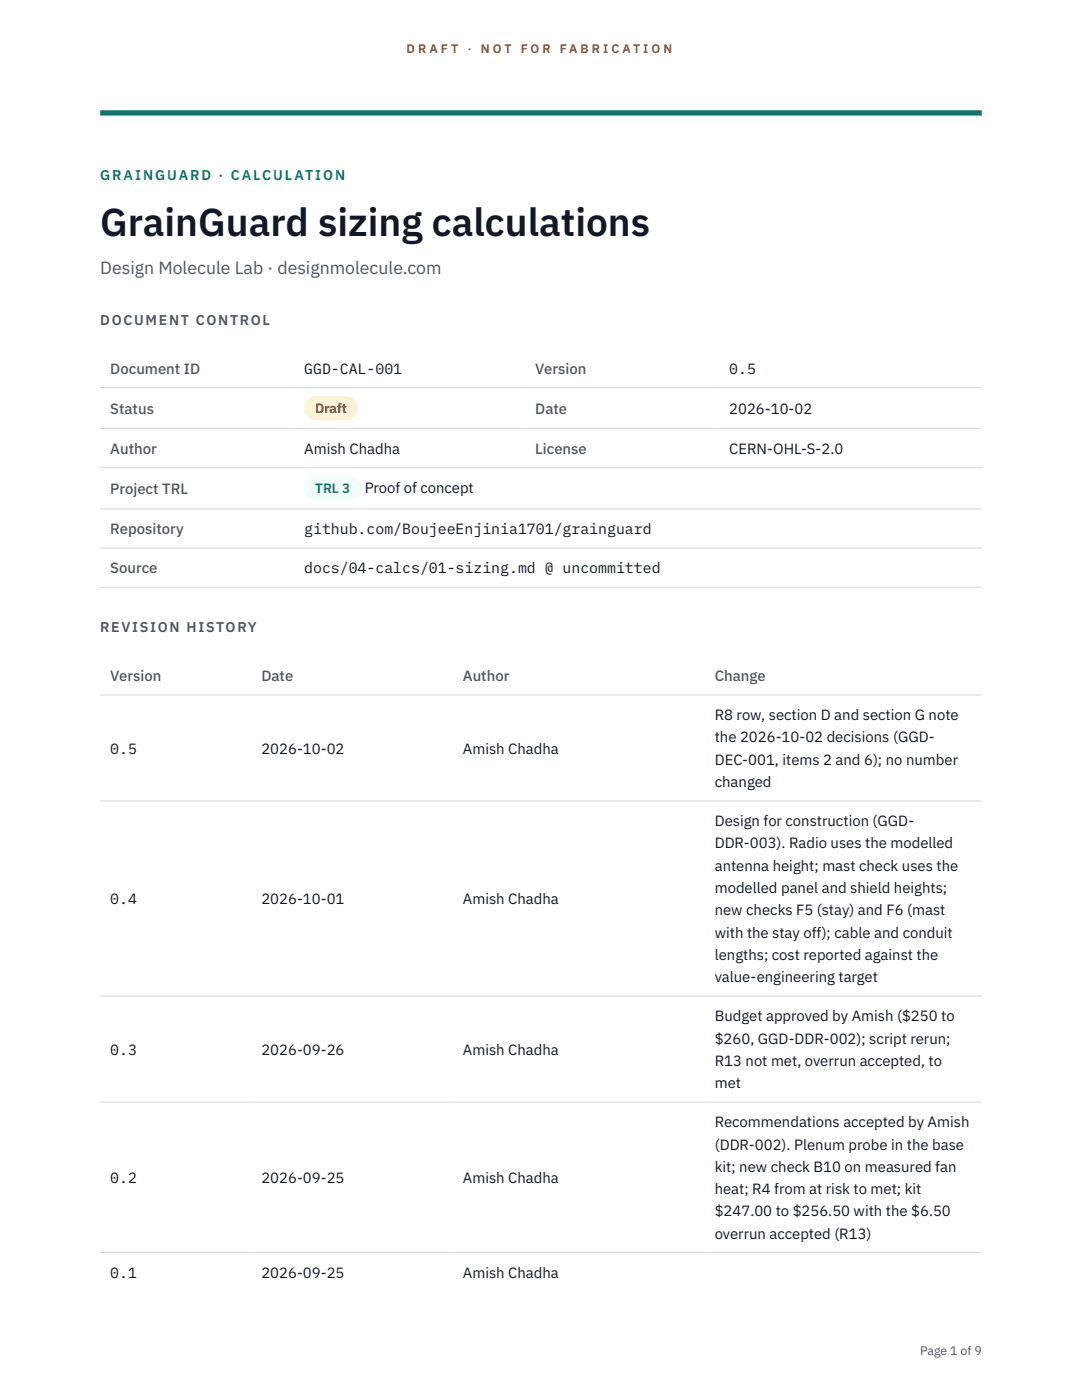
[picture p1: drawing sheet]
<svg xmlns="http://www.w3.org/2000/svg" width="216mm" height="279mm" viewBox="0 0 216 279" stroke-linecap="round" stroke-linejoin="round" font-family="sans-serif">
<defs><g id="words">
<text font-size="7.8" fill="#111827" x="20" y="47.1">GrainGuard sizing calculations</text>
<text font-size="3.5" fill="#4b5563" x="20" y="54.6">Design Molecule Lab · designmolecule.com</text>
<g font-size="3" fill="#4b5563">
<text x="22" y="74.5">Document ID</text>
<text x="106.8" y="74.5">Version</text>
<text x="22" y="82.6">Status</text>
<text x="106.8" y="82.6">Date</text>
<text x="22" y="90.6">Author</text>
<text x="106.8" y="90.6">License</text>
<text x="22" y="98.6">Project TRL</text>
<text x="22" y="106.6">Repository</text>
<text x="22" y="114.4">Source</text>
<text x="22" y="135.9">Version</text>
<text x="52.2" y="135.9">Date</text>
<text x="92.4" y="135.9">Author</text>
<text x="142.6" y="135.9">Change</text>
</g>
<g font-size="3" fill="#111827">
<text x="60.7" y="74.5">GGD-CAL-001</text>
<text x="145.5" y="74.5">0.5</text>
<text x="145.5" y="82.6">2026-10-02</text>
<text x="60.7" y="90.6">Amish Chadha</text>
<text x="145.5" y="90.6">CERN-OHL-S-2.0</text>
<text x="72.8" y="98.5">Proof of concept</text>
<text x="60.7" y="106.6">github.com/BoujeeEnjinia1701/grainguard</text>
<text x="60.7" y="114.4">docs/04-calcs/01-sizing.md @ uncommitted</text>
<text x="142.6" y="143.7">R8 row, section D and section G note</text>
<text x="142.6" y="148.2">the 2026-10-02 decisions (GGD-</text>
<text x="22" y="150.4">0.5</text>
<text x="52.2" y="150.4">2026-10-02</text>
<text x="92.4" y="150.4">Amish Chadha</text>
<text x="142.6" y="152.6">DEC-001, items 2 and 6); no number</text>
<text x="142.6" y="157.1">changed</text>
<text x="142.6" y="164.9">Design for construction (GGD-</text>
<text x="142.6" y="169.3">DDR-003). Radio uses the modelled</text>
<text x="142.6" y="173.8">antenna height; mast check uses the</text>
<text x="142.6" y="178.2">modelled panel and shield heights;</text>
<text x="22" y="180.4">0.4</text>
<text x="52.2" y="180.4">2026-10-01</text>
<text x="92.4" y="180.4">Amish Chadha</text>
<text x="142.6" y="182.7">new checks F5 (stay) and F6 (mast</text>
<text x="142.6" y="187.1">with the stay off); cable and conduit</text>
<text x="142.6" y="191.5">lengths; cost reported against the</text>
<text x="142.6" y="196">value-engineering target</text>
<text x="142.6" y="203.8">Budget approved by Amish ($250 to</text>
<text x="142.6" y="208.3">$260, GGD-DDR-002); script rerun;</text>
<text x="22" y="210.5">0.3</text>
<text x="52.2" y="210.5">2026-09-26</text>
<text x="92.4" y="210.5">Amish Chadha</text>
<text x="142.6" y="212.7">R13 not met, overrun accepted, to</text>
<text x="142.6" y="217.1">met</text>
<text x="142.6" y="225">Recommendations accepted by Amish</text>
<text x="142.6" y="229.4">(DDR-002). Plenum probe in the base</text>
<text x="142.6" y="233.9">kit; new check B10 on measured fan</text>
<text x="22" y="236.1">0.2</text>
<text x="52.2" y="236.1">2026-09-25</text>
<text x="92.4" y="236.1">Amish Chadha</text>
<text x="142.6" y="238.3">heat; R4 from at risk to met; kit</text>
<text x="142.6" y="242.7">$247.00 to $256.50 with the $6.50</text>
<text x="142.6" y="247.2">overrun accepted (R13)</text>
<text x="22" y="255">0.1</text>
<text x="52.2" y="255">2026-09-25</text>
<text x="92.4" y="255">Amish Chadha</text>
</g>
<text font-size="2.8" fill="#0f766e" x="20" y="36">GRAINGUARD · CALCULATION</text>
<g font-size="2.8" fill="#4b5563">
<text x="20" y="64.8">DOCUMENT CONTROL</text>
<text x="20" y="126.2">REVISION HISTORY</text>
</g>
<text font-size="2.7" fill="#92400e" x="62.9" y="82.5">Draft</text>
<text font-size="2.7" fill="#0f766e" x="62.9" y="98.5">TRL 3</text>
<g font-size="2.5" fill="#b45309">
<text x="81.1" y="10.5">D R A F T</text>
<text x="93.3" y="10.5">·</text>
<text x="95.9" y="10.5">N O T</text>
<text x="103.9" y="10.5">F O R</text>
<text x="111.7" y="10.5">F A B R I C A T I O N</text>
</g>
<text font-size="2.5" fill="#4b5563" x="183.6" y="270.3">Page 1 of 9</text>
</g></defs>
<path d="M20 23.1h175.9zM20 22h175.9v1.1h-175.9z" fill-rule="evenodd" fill="#0f766e"/>
<path d="M20 77.3h175.9M20 85.5h175.9M20 93.4h175.9M20 101.6h175.9M20 109.4h175.9M20 117.2h175.9M20 138.7h175.9M20 159.9h175.9M20 198.8h175.9M20 219.9h175.9M20 250h175.9" fill="none" stroke="#d1d5db" stroke-width=".2"/>
<path d="M60.7 79h10.7v4.9h-10.7z" fill="#fef3c7"/>
<path d="M60.7 95.1h11.4v4.8h-11.4z" fill="#f0fdfa"/>
<use href="#words"/>
</svg>
